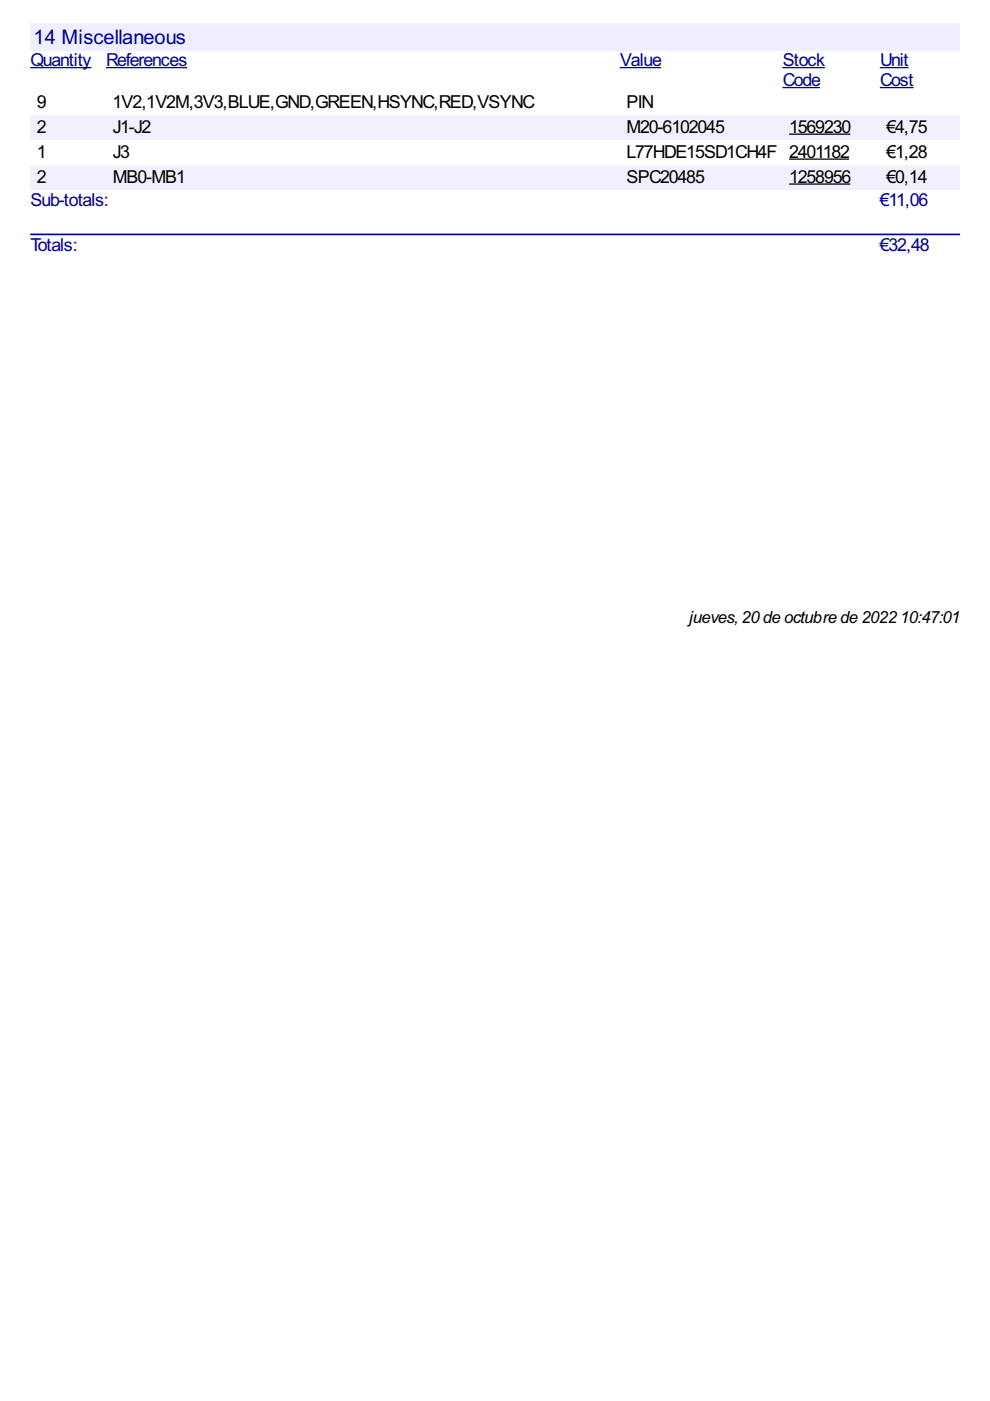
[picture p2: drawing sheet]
<svg xmlns="http://www.w3.org/2000/svg" width="210mm" height="297mm" viewBox="0 0 210 297" stroke-linecap="round" stroke-linejoin="round" font-family="sans-serif">
<defs><g id="words">
<text font-size="4.8" fill="#009" x="7.1" y="9.2">14 Miscellaneous</text>
<g font-size="4.2" fill="#009">
<text x="6.5" y="14.1">Quantity</text>
<text x="22.5" y="14.1">References</text>
<text x="131.5" y="14.1">Value</text>
<text x="166" y="14.1">Stock</text>
<text x="186.6" y="14.1">Unit</text>
<text x="166" y="18.3">Code</text>
<text x="186.6" y="18.3">Cost</text>
<text x="6.5" y="43.7">Sub-totals:</text>
<text x="186.5" y="43.7">€11,06</text>
<text x="6.5" y="53.3">Totals:</text>
<text x="186.5" y="53.3">€32,48</text>
</g>
<g font-size="4.2">
<text x="7.8" y="22.9">9</text>
<text x="23.9" y="22.9">1V2,1V2M,3V3,BLUE,GND,GREEN,HSYNC,RED,VSYNC</text>
<text x="132.9" y="22.9">PIN</text>
<text x="7.8" y="28.2">2</text>
<text x="23.9" y="28.2">J1-J2</text>
<text x="132.9" y="28.2">M20-6102045</text>
<text x="167.3" y="28.2">1569230</text>
<text x="188" y="28.2">€4,75</text>
<text x="7.8" y="33.5">1</text>
<text x="23.9" y="33.5">J3</text>
<text x="132.9" y="33.5">L77HDE15SD1CH4F 2401182</text>
<text x="188" y="33.5">€1,28</text>
<text x="7.8" y="38.8">2</text>
<text x="23.9" y="38.8">MB0-MB1</text>
<text x="132.9" y="38.8">SPC20485</text>
<text x="167.3" y="38.8">1258956</text>
<text x="188" y="38.8">€0,14</text>
</g>
<text font-size="4" x="146.1" y="132">jueves,20de octubre de 202210:47:01</text>
</g></defs>
<g fill="#efefff">
<path d="M6.4 4.9h197.2v5.7h-197.2z"/>
<path d="M6.9 5h32.3v4.8h-32.3z"/>
</g>
<path d="M6.4 14.3h13M22.5 14.3h17.2M131.4 14.3h8.7M165.9 14.3h9M165.9 18.6h7.9M186.5 14.3h6.1M186.5 18.6h7.2" fill="none" stroke="#009" stroke-width=".26"/>
<g fill="#f0f0fe">
<path d="M6.4 24.4h16.1v5.3h-16.1z"/>
<path d="M7.7 24.6h1.8v4.2h-1.8z"/>
<path d="M22.5 24.4h108.9v5.3h-108.9z"/>
<path d="M23.8 24.6h8v4.2h-8z"/>
<path d="M131.4 24.4h34.5v5.3h-34.5z"/>
<path d="M132.6 24.6h20.6v4.2h-20.6z"/>
<path d="M165.9 24.4h20.6v5.3h-20.6z"/>
<path d="M167.3 24.6h12.9v4.2h-12.9z"/>
</g>
<path d="M167.3 28.4h13" fill="none" stroke="#000" stroke-width=".26"/>
<g fill="#f0f0fe">
<path d="M186.5 24.4h17.1v5.3h-17.1z"/>
<path d="M187.9 24.6h8.5v4.2h-8.5z"/>
</g>
<path d="M167.3 33.7h12.7" fill="none" stroke="#000" stroke-width=".26"/>
<g fill="#f0f0fe">
<path d="M6.4 35h16.1v5.3h-16.1z"/>
<path d="M7.7 35.2h1.8v4.2h-1.8z"/>
<path d="M22.5 35h108.9v5.3h-108.9z"/>
<path d="M23.8 35.2h15.4v4.2h-15.4z"/>
<path d="M131.4 35h34.5v5.3h-34.5z"/>
<path d="M132.6 35.2h16.4v4.2h-16.4z"/>
<path d="M165.9 35h20.6v5.3h-20.6z"/>
<path d="M167.3 35.2h12.9v4.2h-12.9z"/>
</g>
<path d="M167.3 39h13" fill="none" stroke="#000" stroke-width=".26"/>
<g fill="#f0f0fe">
<path d="M186.5 35h17.1v5.3h-17.1z"/>
<path d="M187.9 35.2h8.5v4.2h-8.5z"/>
</g>
<path d="M6.6 49.7h196.8" fill="none" stroke="#009" stroke-width=".35"/>
<path d="M70 55.5h69.9v69.8h-69.9z" fill-rule="evenodd" fill="#f0f0f0"/>
<path d="M70 55.5h69.9v69.8h-69.9z" fill-rule="evenodd" fill="#fff"/>
<use href="#words"/>
</svg>
